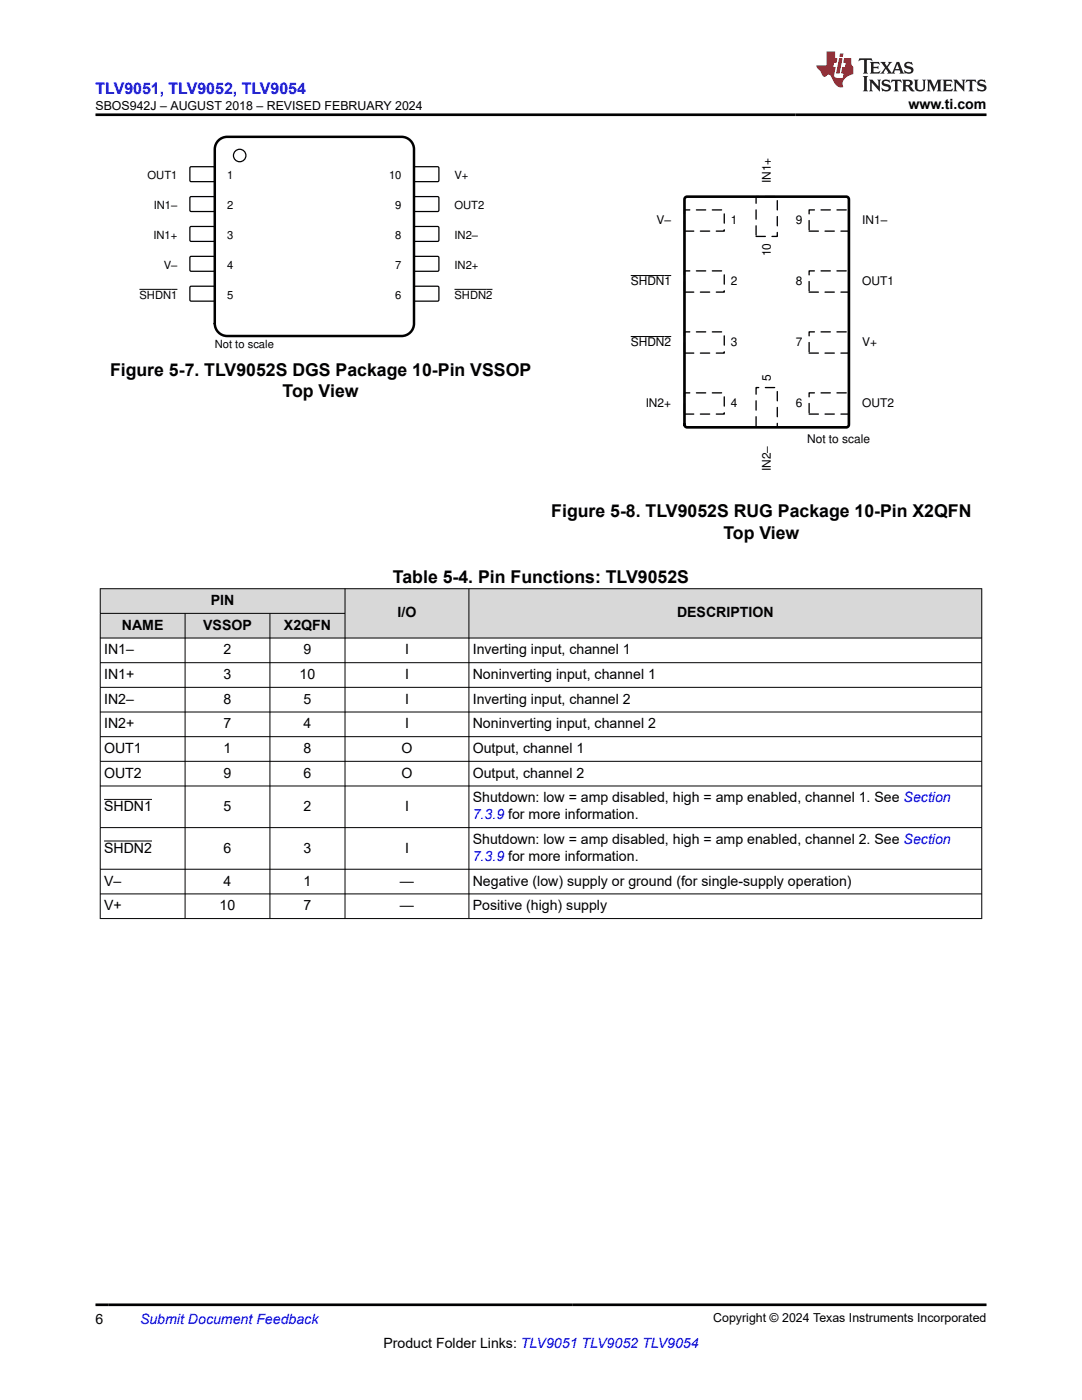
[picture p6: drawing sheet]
<svg xmlns="http://www.w3.org/2000/svg" width="216mm" height="279mm" viewBox="0 0 216 279" stroke-linecap="round" stroke-linejoin="round" font-family="sans-serif">
<defs><g id="words">
<g font-size="3.5">
<text x="22" y="75">Figure 5-7. TLV9052S DGS Package 10-Pin VSSOP</text>
<text x="56.4" y="79.3">Top View</text>
<text x="110" y="103.3">Figure 5-8. TLV9052S RUG Package 10-Pin X2QFN</text>
<text x="144.3" y="107.5">Top View</text>
<text x="78.4" y="116.3">Table 5-4. Pin Functions: TLV9052S</text>
</g>
<text font-size="3.2" fill="#00f" x="19.1" y="18.7">TLV9051, TLV9052, TLV9054</text>
<g font-size="2.8">
<text x="181.3" y="21.8">www.ti.com</text>
<text x="24.3" y="125.7">NAME</text>
<text x="40.5" y="125.7">VSSOP</text>
<text x="42.1" y="120.8">PIN</text>
<text x="56.6" y="125.7">X2QFN</text>
<text x="79.3" y="123.2">I/O</text>
<text x="135.1" y="123.2">DESCRIPTION</text>
<text x="20.8" y="130.6">IN1–</text>
<text x="44.6" y="130.6">2</text>
<text x="60.6" y="130.6">9</text>
<text x="80.8" y="130.6">I</text>
<text x="94.3" y="130.6">Inverting input, channel 1</text>
<text x="20.8" y="135.5">IN1+</text>
<text x="44.6" y="135.5">3</text>
<text x="59.8" y="135.5">10</text>
<text x="80.8" y="135.5">I</text>
<text x="94.3" y="135.5">Noninverting input, channel 1</text>
<text x="20.8" y="140.4">IN2–</text>
<text x="44.6" y="140.4">8</text>
<text x="60.6" y="140.4">5</text>
<text x="80.8" y="140.4">I</text>
<text x="94.3" y="140.4">Inverting input, channel 2</text>
<text x="20.8" y="145.4">IN2+</text>
<text x="44.6" y="145.4">7</text>
<text x="60.6" y="145.4">4</text>
<text x="80.8" y="145.4">I</text>
<text x="94.3" y="145.4">Noninverting input, channel 2</text>
<text x="20.8" y="150.3">OUT1</text>
<text x="20.8" y="155.2">OUT2</text>
<text x="44.6" y="150.3">1</text>
<text x="44.6" y="155.2">9</text>
<text x="60.6" y="150.3">8</text>
<text x="60.6" y="155.2">6</text>
<text x="80.1" y="150.3">O</text>
<text x="80.1" y="155.2">O</text>
<text x="94.3" y="150.3">Output, channel 1</text>
<text x="94.3" y="155.2">Output, channel 2</text>
<text x="20.8" y="161.8">SHDN1</text>
<text x="44.6" y="161.8">5</text>
<text x="60.6" y="161.8">2</text>
<text x="80.8" y="161.8">I</text>
<text x="94.3" y="160.1">Shutdown: low = amp disabled, high = amp enabled, channel 1. See Section</text>
<text x="20.8" y="170.1">SHDN2</text>
<text x="44.6" y="170.1">6</text>
<text x="60.6" y="170.1">3</text>
<text x="80.8" y="170.1">I</text>
<text x="94.3" y="168.4">Shutdown: low = amp disabled, high = amp enabled, channel 2. See Section</text>
<text x="20.8" y="176.8">V–</text>
<text x="44.6" y="176.8">4</text>
<text x="60.6" y="176.8">1</text>
<text x="79.8" y="176.8">—</text>
<text x="94.3" y="176.8">Negative (low) supply or ground (for single-supply operation)</text>
<text x="20.8" y="181.7">V+</text>
<text x="43.8" y="181.7">10</text>
<text x="60.6" y="181.7">7</text>
<text x="79.8" y="181.7">—</text>
<text x="94.3" y="181.7">Positive (high) supply</text>
<text x="19" y="264.2">6</text>
<text x="76.5" y="269">Product Folder Links: TLV9051 TLV9052 TLV9054</text>
</g>
<g font-size="2.8" fill="#00f">
<text x="94.3" y="163.5">7.3.9 for more information.</text>
<text x="94.3" y="171.8">7.3.9 for more information.</text>
<text x="27.9" y="264.2">Submit Document Feedback</text>
</g>
<g font-size="2.5">
<text x="19.1" y="21.9">SBOS942J – AUGUST 2018 – REVISED FEBRUARY 2024</text>
<text x="142.3" y="263.9">Copyright © 2024 Texas Instruments Incorporated</text>
</g>
<g font-size="2.4">
<text x="153.8" y="36.6" transform="rotate(-90 153.8 36.6)">IN1+</text>
<text x="131" y="44.8">V±</text>
<text x="145.8" y="44.8">1</text>
<text x="158.8" y="44.8">9</text>
<text x="172" y="44.8">IN1±</text>
<text x="153.8" y="51.2" transform="rotate(-90 153.8 51.2)">10</text>
<text x="125.9" y="57">SHDN1</text>
<text x="145.8" y="57">2</text>
<text x="158.8" y="57">8</text>
<text x="172" y="57">OUT1</text>
<text x="125.9" y="69.1">SHDN2</text>
<text x="145.8" y="69.1">3</text>
<text x="158.8" y="69.1">7</text>
<text x="172" y="69.1">V+</text>
<text x="153.8" y="76" transform="rotate(-90 153.8 76)">5</text>
<text x="128.8" y="81.3">IN2+</text>
<text x="145.8" y="81.3">4</text>
<text x="158.8" y="81.3">6</text>
<text x="172" y="81.3">OUT2</text>
<text x="161" y="88.5">Not to scale</text>
<text x="153.8" y="94" transform="rotate(-90 153.8 94)">IN2±</text>
</g>
<g font-size="2.2">
<text x="29.4" y="35.8">OUT1</text>
<text x="45.3" y="35.8">1</text>
<text x="77.6" y="35.8">10</text>
<text x="90.7" y="35.8">V+</text>
<text x="30.7" y="41.7">IN1±</text>
<text x="45.3" y="41.7">2</text>
<text x="78.9" y="41.7">9</text>
<text x="90.7" y="41.7">OUT2</text>
<text x="30.6" y="47.7">IN1+</text>
<text x="45.3" y="47.7">3</text>
<text x="78.9" y="47.7">8</text>
<text x="90.7" y="47.7">IN2±</text>
<text x="32.7" y="53.6">V±</text>
<text x="45.3" y="53.6">4</text>
<text x="78.9" y="53.6">7</text>
<text x="90.7" y="53.6">IN2+</text>
<text x="27.8" y="59.6">SHDN1</text>
<text x="45.3" y="59.6">5</text>
<text x="78.9" y="59.6">6</text>
<text x="90.7" y="59.6">SHDN2</text>
<text x="42.9" y="69.5">Not to scale</text>
</g>
</g></defs>
<path d="M38 33.3h4.8v2.9h-4.8z" fill="none" stroke="#000" stroke-width=".25"/>
<path d="M82.7 33.3h4.8v2.9h-4.8z" fill-rule="evenodd" fill="#fff"/>
<path d="M82.7 33.3h4.8v2.9h-4.8z" fill="none" stroke="#000" stroke-width=".25"/>
<path d="M38 39.3h4.8v2.8h-4.8z" fill-rule="evenodd" fill="#fff"/>
<path d="M38 39.3h4.8v2.8h-4.8z" fill="none" stroke="#000" stroke-width=".25"/>
<path d="M82.7 39.3h4.8v2.8h-4.8z" fill-rule="evenodd" fill="#fff"/>
<path d="M82.7 39.3h4.8v2.8h-4.8z" fill="none" stroke="#000" stroke-width=".25"/>
<path d="M38 45.3h4.8v2.8h-4.8z" fill-rule="evenodd" fill="#fff"/>
<path d="M38 45.3h4.8v2.8h-4.8z" fill="none" stroke="#000" stroke-width=".25"/>
<path d="M82.7 45.3h4.8v2.8h-4.8z" fill-rule="evenodd" fill="#fff"/>
<path d="M82.7 45.3h4.8v2.8h-4.8z" fill="none" stroke="#000" stroke-width=".25"/>
<path d="M38 51.2h4.8v2.9h-4.8z" fill-rule="evenodd" fill="#fff"/>
<path d="M38 51.2h4.8v2.9h-4.8z" fill="none" stroke="#000" stroke-width=".25"/>
<path d="M82.7 51.2h4.8v2.9h-4.8z" fill-rule="evenodd" fill="#fff"/>
<path d="M82.7 51.2h4.8v2.9h-4.8z" fill="none" stroke="#000" stroke-width=".25"/>
<path d="M38 57.2h4.8v2.8h-4.8z" fill-rule="evenodd" fill="#fff"/>
<path d="M38 57.2h4.8v2.8h-4.8z" fill="none" stroke="#000" stroke-width=".25"/>
<path d="M27.8 57.7h7.6" fill="none" stroke="#000" stroke-width=".2"/>
<path d="M82.7 57.2h4.8v2.8h-4.8z" fill-rule="evenodd" fill="#fff"/>
<g fill="none" stroke="#000" stroke-width=".25">
<path d="M82.7 57.2h4.8v2.8h-4.8z"/>
<circle cx="47.8" cy="31" r="1.24"/>
</g>
<path d="M90.7 57.7h7.6" fill="none" stroke="#000" stroke-width=".2"/>
<path d="M43.8 27.9l1-.5 .5-.1h34.8a2.49 2.49 0 0 1 2.5 2.5v34.8a2.48 2.48 0 0 1-2.5 2.5h-34.8a2.48 2.48 0 0 1-2.4-2.5v-34.8a2.48 2.48 0 0 1 .9-1.9z" fill="none" stroke="#000" stroke-width=".5"/>
<path d="M136.6 41.9h7.9v4.2h-7.9z" fill-rule="evenodd" fill="#fff"/>
<path d="M136.6 41.9h7.9v4.2h-7.9z" fill="none" stroke="#000" stroke-width=".26" stroke-dasharray="1.9 1.3"/>
<path d="M136.6 54.1h7.9v4.2h-7.9z" fill-rule="evenodd" fill="#fff"/>
<path d="M136.6 54.1h7.9v4.2h-7.9z" fill="none" stroke="#000" stroke-width=".26" stroke-dasharray="1.9 1.3"/>
<path d="M125.9 55h8" fill="none" stroke="#000" stroke-width=".2"/>
<path d="M136.6 66.2h7.9v4.3h-7.9z" fill-rule="evenodd" fill="#fff"/>
<path d="M136.6 66.2h7.9v4.3h-7.9z" fill="none" stroke="#000" stroke-width=".26" stroke-dasharray="1.9 1.3"/>
<path d="M125.9 67.2h8" fill="none" stroke="#000" stroke-width=".2"/>
<path d="M136.6 78.4h7.9v4.2h-7.9z" fill-rule="evenodd" fill="#fff"/>
<path d="M136.6 78.4h7.9v4.2h-7.9z" fill="none" stroke="#000" stroke-width=".26" stroke-dasharray="1.9 1.3"/>
<path d="M150.9 77.3h4.2v8h-4.2z" fill-rule="evenodd" fill="#fff"/>
<path d="M150.9 77.3h4.2v8h-4.2z" fill="none" stroke="#000" stroke-width=".26" stroke-dasharray="1.9 1.3"/>
<path d="M161.5 78.4h7.9v4.2h-7.9z" fill-rule="evenodd" fill="#fff"/>
<path d="M161.5 78.4h7.9v4.2h-7.9z" fill="none" stroke="#000" stroke-width=".26" stroke-dasharray="1.9 1.3"/>
<path d="M161.5 66.2h7.9v4.3h-7.9z" fill-rule="evenodd" fill="#fff"/>
<path d="M161.5 66.2h7.9v4.3h-7.9z" fill="none" stroke="#000" stroke-width=".26" stroke-dasharray="1.9 1.3"/>
<path d="M161.5 54.1h7.9v4.2h-7.9z" fill-rule="evenodd" fill="#fff"/>
<path d="M161.5 54.1h7.9v4.2h-7.9z" fill="none" stroke="#000" stroke-width=".26" stroke-dasharray="1.9 1.3"/>
<path d="M161.5 41.9h7.9v4.2h-7.9z" fill-rule="evenodd" fill="#fff"/>
<path d="M161.5 41.9h7.9v4.2h-7.9z" fill="none" stroke="#000" stroke-width=".26" stroke-dasharray="1.9 1.3"/>
<path d="M150.9 39.2h4.2v8h-4.2z" fill-rule="evenodd" fill="#fff"/>
<path d="M150.9 39.2h4.2v8h-4.2z" fill="none" stroke="#000" stroke-width=".26" stroke-dasharray="1.9 1.3"/>
<path d="M136.7 39.5l.4-.3h31.8l.4 .3 .1 45.3-.3 .4-32 .1-.4-.3z" fill="none" stroke="#000" stroke-width=".53"/>
<g fill="#d8d8d8">
<path d="M20 117.5h175.9v4.9h-175.9z" fill-rule="evenodd"/>
<path d="M20.1 117.6h48.7v4.8h-48.7z" fill-rule="evenodd"/>
<path d="M68.9 117.6h24.6v9.7h-24.6z" fill-rule="evenodd"/>
<path d="M93.6 117.6h102.2v9.7h-102.2z" fill-rule="evenodd"/>
<path d="M20.1 122.5h16.8v4.8h-16.8z" fill-rule="evenodd"/>
<path d="M37 122.5h16.8v4.8h-16.8z" fill-rule="evenodd"/>
<path d="M53.9 122.5h14.9v4.8h-14.9z" fill-rule="evenodd"/>
</g>
<g fill="none" stroke="#000" stroke-width=".2">
<path d="M19.9 117.5h176.1M20 117.4v66M68.8 117.4v66M93.6 117.4v66M195.9 117.4v66M19.9 122.4h49M19.9 132.3h176.1M19.9 137.2h176.1M36.9 122.4v61M53.9 122.4v61M196 127.3h-176.1M19.9 142.1h176.1"/>
<path d="M19.9 147h176.1M19.9 151.9h176.1M19.9 156.9h176.1M20.8 159.5h9.5M19.9 165.2h176.1M19.9 173.5h176.1M19.9 178.4h176.1M20.8 167.8h9.5M19.9 183.3h176.1"/>
</g>
<path d="M171.5 11.6l-.2 .6 .5-.2h.6v.1v2.2l-.2 .4h1l-.2-.4v-2.2v-.1h.5l.5 .2-.1-.6zM173.6 12.4l.2 .3v1.6l-.2 .4h1.9l.1-.6a1.08 1.08 0 0 1-1.3 .2v-.7h.6l.4 .2v-.7l-.4 .2h-.6v-.5l.2-.2a1 1 0 0 1 1 .3l-.1-.5zM175.7 12.4l.9 1.1-1 1.2h.9l-.2-.2 .5-.8 .4 .8-.2 .2h1.6l-.2-.2 .2-.5h.9l.1 .5-.1 .2h.9l-.2-.4-.8-1.9h-.5l-.9 2.1-.9-1.1 .9-1h-.8l.2 .2-.4 .6-.4-.6 .2-.2zM179 12.8l.4 1h-.7zM180.7 12.5a.65 .65 0 0 0-.2 .7 .65 .65 0 0 0 .6 .5l.6 .1 .1 .3a.79 .79 0 0 1-.7 .4 .79 .79 0 0 1-.7-.5l.1 .7 .2-.1a.93 .93 0 0 0 1.1 0 .93 .93 0 0 0 .4-.9 1.46 1.46 0 0 0-1.2-.6l-.1-.3a1.09 1.09 0 0 1 1.2 .2l-.2-.6-.1 .1-.5-.2zM172.2 15.2l.2 .4v2.2l-.2 .4h1l-.2-.4v-2.2l.2-.4zM173.4 15.9l.2 .4v1.5l-.2 .4h.8l-.3-.4 .1-1.3 1.6 1.8v-2l.2-.4h-.7l.1 .2 .1 1.1-1.2-1.3zM176.2 16a.65 .65 0 0 0-.2 .8 .65 .65 0 0 0 .6 .4l.6 .2 .1 .2a.79 .79 0 0 1-.7 .4 .79 .79 0 0 1-.7-.5l.1 .7 .2-.1a.93 .93 0 0 0 1.1 .1 .93 .93 0 0 0 .4-1 1.46 1.46 0 0 0-1.2-.5l-.1-.4a1.09 1.09 0 0 1 1.2 .2l-.1-.6-.2 .1-.5-.1zM177.9 15.9l-.1 .6a.63 .63 0 0 1 .8-.3v1.6l-.3 .4h1l-.2-.4v-1.6a.66 .66 0 0 1 .8 .3l-.1-.6zM180 15.9l.2 .4v1.5l-.2 .4h1l-.2-.2-.1-.7h.5l.1 .2a.79 .79 0 0 0 1.2 .6l-1-.9a.61 .61 0 0 0 .6-.6 .61 .61 0 0 0-.5-.7zM180.8 16.2h.1a.47 .47 0 0 1 .5 .1 .47 .47 0 0 1 .1 .5l-.1 .1-.7 .1zM182.3 15.9l.2 .2a2.27 2.27 0 0 0 .4 2 1.04 1.04 0 0 0 1.7-.7v-1.3l.2-.2h-.8l.2 .4v1.1a.6 .6 0 0 1-.6 .6 .6 .6 0 0 1-.6-.6v-1.1l.3-.4zM184.9 15.9l.2 .4v1.5l-.2 .4h.8l-.3-.4v-1.4l.9 1.9 .9-1.9v1.4l-.3 .4h1l-.2-.4v-1.5l.2-.4h-.8l-.7 1.5-.6-1.5zM188.1 15.9l.2 .4v1.5l-.2 .4h1.9l.1-.6a1.09 1.09 0 0 1-1.3 .2v-.7h.6l.4 .2v-.6l-.4 .2h-.6v-.6l.2-.1a1.01 1.01 0 0 1 1 .3l-.1-.6zM190.2 15.9l.3 .4v1.5l-.3 .4h.8l-.2-.4v-1.3l1.6 1.8v-2l.2-.4h-.7l.2 .2v1.1l-1.2-1.3zM192.8 15.9l-.1 .6a.63 .63 0 0 1 .8-.3v1.6l-.3 .4h1l-.2-.4v-1.6a.66 .66 0 0 1 .8 .3l-.1-.6zM195.2 16a.65 .65 0 0 0-.2 .8 .65 .65 0 0 0 .6 .4l.6 .2 .2 .2a.79 .79 0 0 1-.7 .4 .79 .79 0 0 1-.7-.5l.1 .7 .2-.1a.93 .93 0 0 0 1 .1 .93 .93 0 0 0 .5-1 1.46 1.46 0 0 0-1.3-.5v-.4a1.09 1.09 0 0 1 1.2 .2l-.2-.6-.2 .1-.5-.1z" fill="#231f20"/>
<path d="M164.9 10.3v2.7h-2l.1 .4 .8 1a.95 .95 0 0 0 1 .9 .59 .59 0 0 1 .5-.4 .59 .59 0 0 1 .5 .3l.4 .8a1.59 1.59 0 0 0 2.1 1.4 1.61 1.61 0 0 1 1-2.3l1-.3-.1-1.5a1.59 1.59 0 0 1-.3-1.7h-1.5l-.2 .9h.6l-.2 .9h-.5l-.2 .9v.3l.4 .1-.1 .9h-.7a.73 .73 0 0 1-1-.7l.3-1.5h-.5l.1-.9h.5l.2-.9h-.5v-1.3zM167.4 11.6l-.6 3.1h.7l.6-3.1zM167.6 10.7l-.1 .6h.7l.1-.6z" fill="#ed1c24"/>
<path d="M19 22.9h177.8M19 260.4h177.8" fill="none" stroke="#000" stroke-width=".53"/>
<use href="#words"/>
</svg>
